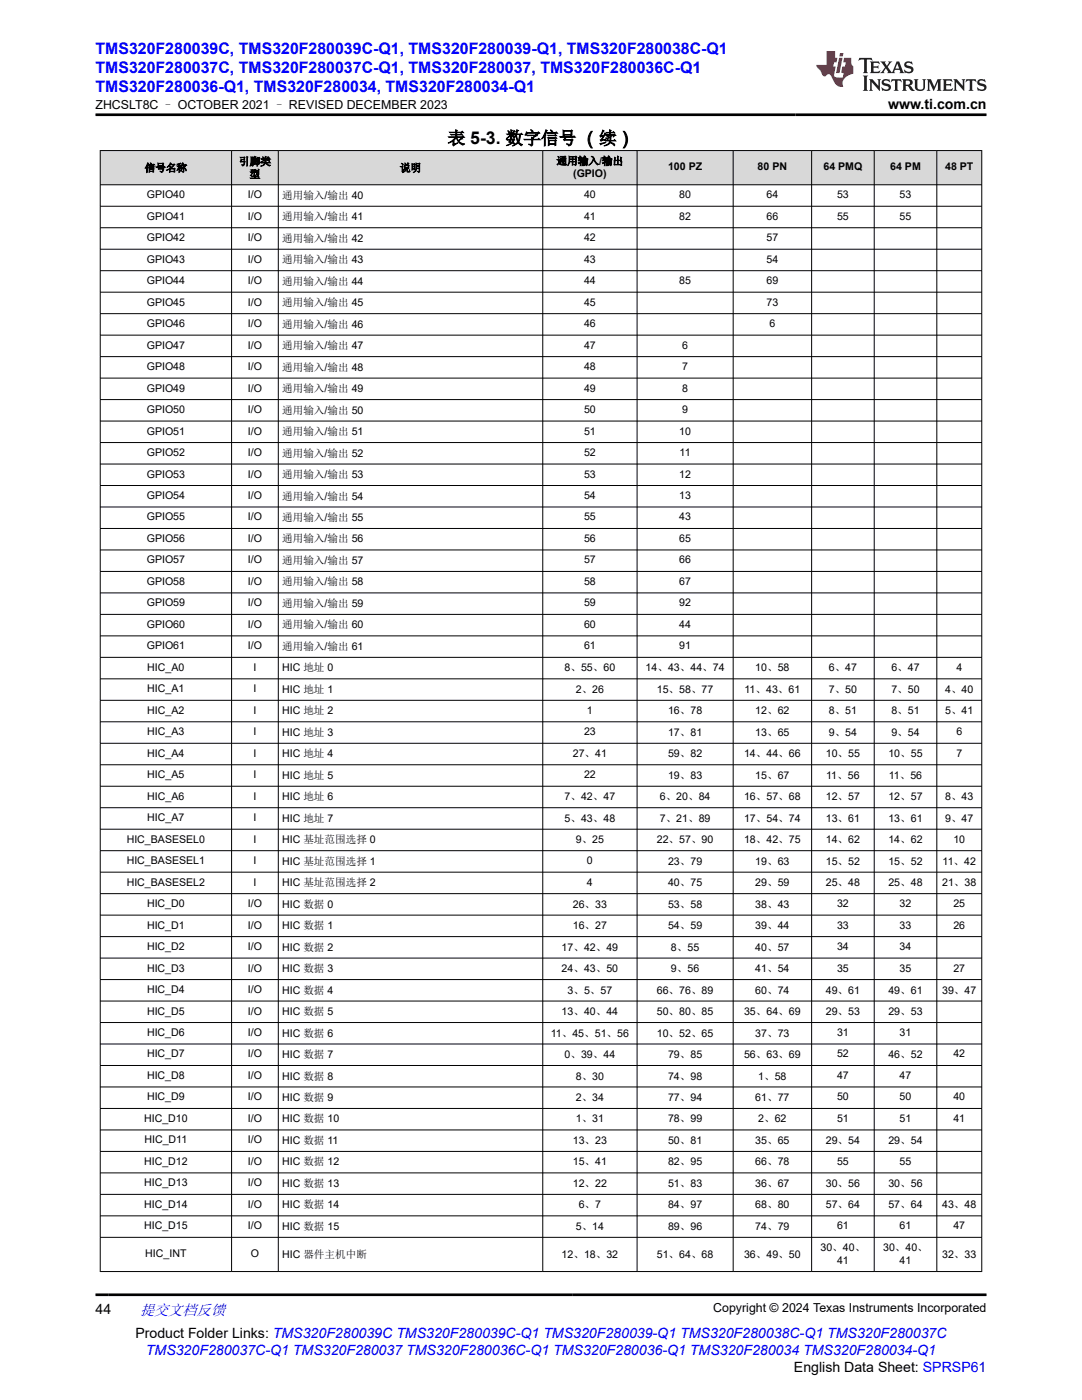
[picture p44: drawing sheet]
<svg xmlns="http://www.w3.org/2000/svg" width="216mm" height="279mm" viewBox="0 0 216 279" stroke-linecap="round" stroke-linejoin="round" font-family="sans-serif">
<defs><g id="words">
<text font-size="3.5" x="89.3" y="28.8">表 5-3. 数字信号 （续）</text>
<g font-size="3.2" fill="#00f">
<text x="19" y="10.7">TMS320F280039C, TMS320F280039C-Q1, TMS320F280039-Q1, TMS320F280038C-Q1</text>
<text x="19" y="14.5">TMS320F280037C, TMS320F280037C-Q1, TMS320F280037, TMS320F280036C-Q1</text>
<text x="19" y="18.3">TMS320F280036-Q1, TMS320F280034, TMS320F280034-Q1</text>
</g>
<text font-size="3" fill="#00f" x="27.9" y="262.4">提交文档反馈</text>
<g font-size="2.8">
<text x="177.2" y="21.7">www.ti.com.cn</text>
<text x="19" y="262.1">44</text>
<text x="27" y="266.9">Product Folder Links: TMS320F280039C TMS320F280039C-Q1 TMS320F280039-Q1 TMS320F280038C-Q1 TMS320F280037C</text>
<text x="158.4" y="273.7">English Data Sheet: SPRSP61</text>
</g>
<text font-size="2.8" fill="#00f" x="29.1" y="270.3">TMS320F280037C-Q1 TMS320F280037 TMS320F280036C-Q1 TMS320F280036-Q1 TMS320F280034 TMS320F280034-Q1</text>
<g font-size="2.5">
<text x="19" y="21.8">ZHCSLT8C – OCTOBER 2021 – REVISED DECEMBER 2023</text>
<text x="142.3" y="261.8">Copyright © 2024 Texas Instruments Incorporated</text>
</g>
<g font-size="2.1">
<text x="28.9" y="34.2">信号名称</text>
<text x="47.7" y="33">引脚类</text>
<text x="49.8" y="35.5">型</text>
<text x="79.8" y="34.2">说明</text>
<text x="111.1" y="32.8">通用输入/输出</text>
<text x="114.4" y="35.4">(GPIO)</text>
<text x="133.3" y="34">100 PZ</text>
<text x="151.2" y="34">80 PN</text>
<text x="164.3" y="34">64 PMQ</text>
<text x="177.6" y="34">64 PM</text>
<text x="188.6" y="34">48 PT</text>
<text x="29.3" y="39.6">GPIO40</text>
<text x="49.5" y="39.6">I/O</text>
<text x="56.3" y="39.7">通用输入/输出 40</text>
<text x="116.5" y="39.6">40</text>
<text x="135.5" y="39.6">80</text>
<text x="152.9" y="39.6">64</text>
<text x="167" y="39.6">53</text>
<text x="179.5" y="39.6">53</text>
<text x="29.3" y="43.9">GPIO41</text>
<text x="49.5" y="43.9">I/O</text>
<text x="56.3" y="44">通用输入/输出 41</text>
<text x="116.5" y="43.9">41</text>
<text x="135.5" y="43.9">82</text>
<text x="152.9" y="43.9">66</text>
<text x="167" y="43.9">55</text>
<text x="179.5" y="43.9">55</text>
<text x="29.3" y="48.1">GPIO42</text>
<text x="29.3" y="52.4">GPIO43</text>
<text x="49.5" y="48.1">I/O</text>
<text x="49.5" y="52.4">I/O</text>
<text x="56.3" y="48.2">通用输入/输出 42</text>
<text x="56.3" y="52.5">通用输入/输出 43</text>
<text x="116.5" y="48.1">42</text>
<text x="116.5" y="52.4">43</text>
<text x="152.9" y="48.1">57</text>
<text x="152.9" y="52.4">54</text>
<text x="29.3" y="56.7">GPIO44</text>
<text x="49.5" y="56.7">I/O</text>
<text x="56.3" y="56.8">通用输入/输出 44</text>
<text x="116.5" y="56.7">44</text>
<text x="135.5" y="56.7">85</text>
<text x="152.9" y="56.7">69</text>
<text x="29.3" y="61">GPIO45</text>
<text x="29.3" y="65.3">GPIO46</text>
<text x="49.5" y="61">I/O</text>
<text x="49.5" y="65.3">I/O</text>
<text x="56.3" y="61.1">通用输入/输出 45</text>
<text x="56.3" y="65.4">通用输入/输出 46</text>
<text x="116.5" y="61">45</text>
<text x="116.5" y="65.3">46</text>
<text x="152.9" y="61">73</text>
<text x="153.5" y="65.3">6</text>
<text x="29.3" y="69.6">GPIO47</text>
<text x="49.5" y="69.6">I/O</text>
<text x="56.3" y="69.7">通用输入/输出 47</text>
<text x="116.5" y="69.6">47</text>
<text x="136.1" y="69.6">6</text>
<text x="29.3" y="73.9">GPIO48</text>
<text x="49.5" y="73.9">I/O</text>
<text x="56.3" y="74">通用输入/输出 48</text>
<text x="116.5" y="73.9">48</text>
<text x="136.1" y="73.9">7</text>
<text x="29.3" y="78.2">GPIO49</text>
<text x="29.3" y="82.4">GPIO50</text>
<text x="49.5" y="78.2">I/O</text>
<text x="49.5" y="82.4">I/O</text>
<text x="56.3" y="78.3">通用输入/输出 49</text>
<text x="56.3" y="82.5">通用输入/输出 50</text>
<text x="116.5" y="78.2">49</text>
<text x="116.5" y="82.4">50</text>
<text x="136.1" y="78.2">8</text>
<text x="136.1" y="82.4">9</text>
<text x="29.3" y="86.7">GPIO51</text>
<text x="49.5" y="86.7">I/O</text>
<text x="56.3" y="86.8">通用输入/输出 51</text>
<text x="116.5" y="86.7">51</text>
<text x="135.5" y="86.7">10</text>
<text x="29.3" y="91">GPIO52</text>
<text x="29.3" y="95.3">GPIO53</text>
<text x="49.5" y="91">I/O</text>
<text x="49.5" y="95.3">I/O</text>
<text x="56.3" y="91.1">通用输入/输出 52</text>
<text x="56.3" y="95.4">通用输入/输出 53</text>
<text x="116.5" y="91">52</text>
<text x="116.5" y="95.3">53</text>
<text x="135.5" y="95.3">12</text>
<text x="135.6" y="91">11</text>
<text x="29.3" y="99.6">GPIO54</text>
<text x="49.5" y="99.6">I/O</text>
<text x="56.3" y="99.7">通用输入/输出 54</text>
<text x="116.5" y="99.6">54</text>
<text x="135.5" y="99.6">13</text>
<text x="29.3" y="103.9">GPIO55</text>
<text x="49.5" y="103.9">I/O</text>
<text x="56.3" y="104">通用输入/输出 55</text>
<text x="116.5" y="103.9">55</text>
<text x="135.5" y="103.9">43</text>
<text x="29.3" y="108.2">GPIO56</text>
<text x="29.3" y="112.4">GPIO57</text>
<text x="49.5" y="108.2">I/O</text>
<text x="49.5" y="112.4">I/O</text>
<text x="56.3" y="108.3">通用输入/输出 56</text>
<text x="56.3" y="112.6">通用输入/输出 57</text>
<text x="116.5" y="108.2">56</text>
<text x="116.5" y="112.4">57</text>
<text x="135.5" y="108.2">65</text>
<text x="135.5" y="112.4">66</text>
<text x="29.3" y="116.7">GPIO58</text>
<text x="49.5" y="116.7">I/O</text>
<text x="56.3" y="116.8">通用输入/输出 58</text>
<text x="116.5" y="116.7">58</text>
<text x="135.5" y="116.7">67</text>
<text x="29.3" y="121">GPIO59</text>
<text x="29.3" y="125.3">GPIO60</text>
<text x="49.5" y="121">I/O</text>
<text x="49.5" y="125.3">I/O</text>
<text x="56.3" y="121.1">通用输入/输出 59</text>
<text x="56.3" y="125.4">通用输入/输出 60</text>
<text x="116.5" y="121">59</text>
<text x="116.5" y="125.3">60</text>
<text x="135.5" y="121">92</text>
<text x="135.5" y="125.3">44</text>
<text x="29.3" y="129.6">GPIO61</text>
<text x="49.5" y="129.6">I/O</text>
<text x="56.3" y="129.7">通用输入/输出 61</text>
<text x="116.5" y="129.6">61</text>
<text x="135.5" y="129.6">91</text>
<text x="29.4" y="133.9">HIC_A0</text>
<text x="50.6" y="133.9">I</text>
<text x="56.3" y="134">HIC 地址 0</text>
<text x="112.7" y="134">8、55、60</text>
<text x="128.8" y="134">14、43、44、74</text>
<text x="150.7" y="134">10、58</text>
<text x="165.4" y="134">6、47</text>
<text x="177.9" y="134">6、47</text>
<text x="190.8" y="133.9">4</text>
<text x="29.4" y="138.2">HIC_A1</text>
<text x="29.4" y="142.5">HIC_A2</text>
<text x="50.6" y="138.2">I</text>
<text x="50.6" y="142.5">I</text>
<text x="56.3" y="138.3">HIC 地址 1</text>
<text x="56.3" y="142.6">HIC 地址 2</text>
<text x="114.9" y="138.3">2、26</text>
<text x="117.1" y="142.5">1</text>
<text x="131.1" y="138.3">15、58、77</text>
<text x="133.3" y="142.6">16、78</text>
<text x="148.6" y="138.3">11、43、61</text>
<text x="150.7" y="142.6">12、62</text>
<text x="165.4" y="138.3">7、50</text>
<text x="165.4" y="142.6">8、51</text>
<text x="177.9" y="138.3">7、50</text>
<text x="177.9" y="142.6">8、51</text>
<text x="188.6" y="138.3">4、40</text>
<text x="188.6" y="142.6">5、41</text>
<text x="29.4" y="146.7">HIC_A3</text>
<text x="50.6" y="146.7">I</text>
<text x="56.3" y="146.8">HIC 地址 3</text>
<text x="116.5" y="146.7">23</text>
<text x="133.3" y="146.8">17、81</text>
<text x="150.7" y="146.8">13、65</text>
<text x="165.4" y="146.8">9、54</text>
<text x="177.9" y="146.8">9、54</text>
<text x="190.8" y="146.7">6</text>
<text x="29.4" y="151">HIC_A4</text>
<text x="29.4" y="155.3">HIC_A5</text>
<text x="50.6" y="151">I</text>
<text x="50.6" y="155.3">I</text>
<text x="56.3" y="151.1">HIC 地址 4</text>
<text x="56.3" y="155.4">HIC 地址 5</text>
<text x="114.3" y="151.1">27、41</text>
<text x="116.5" y="155.3">22</text>
<text x="133.3" y="151.1">59、82</text>
<text x="133.3" y="155.4">19、83</text>
<text x="148.5" y="151.1">14、44、66</text>
<text x="150.7" y="155.4">15、67</text>
<text x="164.8" y="151.1">10、55</text>
<text x="164.9" y="155.4">11、56</text>
<text x="177.3" y="151.1">10、55</text>
<text x="177.4" y="155.4">11、56</text>
<text x="190.8" y="151">7</text>
<text x="29.4" y="159.6">HIC_A6</text>
<text x="50.6" y="159.6">I</text>
<text x="56.3" y="159.7">HIC 地址 6</text>
<text x="112.7" y="159.7">7、42、47</text>
<text x="131.7" y="159.7">6、20、84</text>
<text x="148.5" y="159.7">16、57、68</text>
<text x="164.8" y="159.7">12、57</text>
<text x="177.3" y="159.7">12、57</text>
<text x="188.6" y="159.7">8、43</text>
<text x="29.4" y="163.9">HIC_A7</text>
<text x="50.6" y="163.9">I</text>
<text x="56.3" y="164">HIC 地址 7</text>
<text x="112.7" y="164">5、43、48</text>
<text x="131.7" y="164">7、21、89</text>
<text x="148.5" y="164">17、54、74</text>
<text x="164.8" y="164">13、61</text>
<text x="177.3" y="164">13、61</text>
<text x="188.6" y="164">9、47</text>
<text x="25.3" y="168.2">HIC_BASESEL0</text>
<text x="25.3" y="172.5">HIC_BASESEL1</text>
<text x="50.6" y="168.2">I</text>
<text x="50.6" y="172.5">I</text>
<text x="56.3" y="168.3">HIC 基址范围选择 0</text>
<text x="56.3" y="172.6">HIC 基址范围选择 1</text>
<text x="114.9" y="168.3">9、25</text>
<text x="117.1" y="172.5">0</text>
<text x="131.1" y="168.3">22、57、90</text>
<text x="133.3" y="172.6">23、79</text>
<text x="148.5" y="168.3">18、42、75</text>
<text x="150.7" y="172.6">19、63</text>
<text x="164.8" y="168.3">14、62</text>
<text x="164.8" y="172.6">15、52</text>
<text x="177.3" y="168.3">14、62</text>
<text x="177.3" y="172.6">15、52</text>
<text x="188.1" y="172.6">11、42</text>
<text x="190.2" y="168.2">10</text>
<text x="25.3" y="176.8">HIC_BASESEL2</text>
<text x="50.6" y="176.8">I</text>
<text x="56.3" y="176.9">HIC 基址范围选择 2</text>
<text x="117.1" y="176.8">4</text>
<text x="133.3" y="176.9">40、75</text>
<text x="150.7" y="176.9">29、59</text>
<text x="164.8" y="176.9">25、48</text>
<text x="177.3" y="176.9">25、48</text>
<text x="188" y="176.9">21、38</text>
<text x="29.3" y="181">HIC_D0</text>
<text x="29.3" y="185.3">HIC_D1</text>
<text x="49.5" y="181">I/O</text>
<text x="49.5" y="185.3">I/O</text>
<text x="56.3" y="181.1">HIC 数据 0</text>
<text x="56.3" y="185.4">HIC 数据 1</text>
<text x="114.3" y="181.1">26、33</text>
<text x="114.3" y="185.4">16、27</text>
<text x="133.3" y="181.1">53、58</text>
<text x="133.3" y="185.4">54、59</text>
<text x="150.7" y="181.1">38、43</text>
<text x="150.7" y="185.4">39、44</text>
<text x="167" y="181">32</text>
<text x="167" y="185.3">33</text>
<text x="179.5" y="181">32</text>
<text x="179.5" y="185.3">33</text>
<text x="190.2" y="181">25</text>
<text x="190.2" y="185.3">26</text>
<text x="29.3" y="189.6">HIC_D2</text>
<text x="49.5" y="189.6">I/O</text>
<text x="56.3" y="189.7">HIC 数据 2</text>
<text x="112.1" y="189.7">17、42、49</text>
<text x="133.9" y="189.7">8、55</text>
<text x="150.7" y="189.7">40、57</text>
<text x="167" y="189.6">34</text>
<text x="179.5" y="189.6">34</text>
<text x="29.3" y="193.9">HIC_D3</text>
<text x="49.5" y="193.9">I/O</text>
<text x="56.3" y="194">HIC 数据 3</text>
<text x="112.1" y="194">24、43、50</text>
<text x="133.9" y="194">9、56</text>
<text x="150.7" y="194">41、54</text>
<text x="167" y="193.9">35</text>
<text x="179.5" y="193.9">35</text>
<text x="190.2" y="193.9">27</text>
<text x="29.3" y="198.2">HIC_D4</text>
<text x="29.3" y="202.5">HIC_D5</text>
<text x="49.5" y="198.2">I/O</text>
<text x="49.5" y="202.5">I/O</text>
<text x="56.3" y="198.3">HIC 数据 4</text>
<text x="56.3" y="202.6">HIC 数据 5</text>
<text x="112.1" y="202.6">13、40、44</text>
<text x="113.2" y="198.3">3、5、57</text>
<text x="131.1" y="198.3">66、76、89</text>
<text x="131.1" y="202.6">50、80、85</text>
<text x="148.5" y="202.6">35、64、69</text>
<text x="150.7" y="198.3">60、74</text>
<text x="164.8" y="198.3">49、61</text>
<text x="164.8" y="202.6">29、53</text>
<text x="177.3" y="198.3">49、61</text>
<text x="177.3" y="202.6">29、53</text>
<text x="188" y="198.3">39、47</text>
<text x="29.3" y="206.8">HIC_D6</text>
<text x="49.5" y="206.8">I/O</text>
<text x="56.3" y="206.9">HIC 数据 6</text>
<text x="109.9" y="206.9">11、45、51、56</text>
<text x="131.1" y="206.9">10、52、65</text>
<text x="150.7" y="206.9">37、73</text>
<text x="167" y="206.8">31</text>
<text x="179.5" y="206.8">31</text>
<text x="29.3" y="211">HIC_D7</text>
<text x="29.3" y="215.3">HIC_D8</text>
<text x="49.5" y="211">I/O</text>
<text x="49.5" y="215.3">I/O</text>
<text x="56.3" y="211.2">HIC 数据 7</text>
<text x="56.3" y="215.4">HIC 数据 8</text>
<text x="112.7" y="211.2">0、39、44</text>
<text x="114.9" y="215.4">8、30</text>
<text x="133.3" y="211.2">79、85</text>
<text x="133.3" y="215.4">74、98</text>
<text x="148.5" y="211.2">56、63、69</text>
<text x="151.3" y="215.4">1、58</text>
<text x="167" y="211">52</text>
<text x="167" y="215.3">47</text>
<text x="177.3" y="211.2">46、52</text>
<text x="179.5" y="215.3">47</text>
<text x="190.2" y="211">42</text>
<text x="29.3" y="219.6">HIC_D9</text>
<text x="49.5" y="219.6">I/O</text>
<text x="56.3" y="219.7">HIC 数据 9</text>
<text x="114.9" y="219.7">2、34</text>
<text x="133.3" y="219.7">77、94</text>
<text x="150.7" y="219.7">61、77</text>
<text x="167" y="219.6">50</text>
<text x="179.5" y="219.6">50</text>
<text x="190.2" y="219.6">40</text>
<text x="28.8" y="223.9">HIC_D10</text>
<text x="49.5" y="223.9">I/O</text>
<text x="56.3" y="224">HIC 数据 10</text>
<text x="114.9" y="224">1、31</text>
<text x="133.3" y="224">78、99</text>
<text x="151.3" y="224">2、62</text>
<text x="167" y="223.9">51</text>
<text x="179.5" y="223.9">51</text>
<text x="190.2" y="223.9">41</text>
<text x="28.8" y="232.5">HIC_D12</text>
<text x="28.8" y="228.2">HIC_D11</text>
<text x="49.5" y="228.2">I/O</text>
<text x="49.5" y="232.5">I/O</text>
<text x="56.3" y="228.3">HIC 数据 11</text>
<text x="56.3" y="232.6">HIC 数据 12</text>
<text x="114.3" y="228.3">13、23</text>
<text x="114.3" y="232.6">15、41</text>
<text x="133.3" y="228.3">50、81</text>
<text x="133.3" y="232.6">82、95</text>
<text x="150.7" y="228.3">35、65</text>
<text x="150.7" y="232.6">66、78</text>
<text x="164.8" y="228.3">29、54</text>
<text x="167" y="232.5">55</text>
<text x="177.3" y="228.3">29、54</text>
<text x="179.5" y="232.5">55</text>
<text x="28.8" y="236.8">HIC_D13</text>
<text x="49.5" y="236.8">I/O</text>
<text x="56.3" y="236.9">HIC 数据 13</text>
<text x="114.3" y="236.9">12、22</text>
<text x="133.3" y="236.9">51、83</text>
<text x="150.7" y="236.9">36、67</text>
<text x="164.8" y="236.9">30、56</text>
<text x="177.3" y="236.9">30、56</text>
<text x="28.8" y="241.1">HIC_D14</text>
<text x="28.8" y="245.3">HIC_D15</text>
<text x="49.5" y="241.1">I/O</text>
<text x="49.5" y="245.3">I/O</text>
<text x="56.3" y="241.2">HIC 数据 14</text>
<text x="56.3" y="245.4">HIC 数据 15</text>
<text x="114.9" y="245.4">5、14</text>
<text x="115.5" y="241.2">6、7</text>
<text x="133.3" y="241.2">84、97</text>
<text x="133.3" y="245.4">89、96</text>
<text x="150.7" y="241.2">68、80</text>
<text x="150.7" y="245.4">74、79</text>
<text x="164.8" y="241.2">57、64</text>
<text x="167" y="245.3">61</text>
<text x="177.3" y="241.2">57、64</text>
<text x="179.5" y="245.3">61</text>
<text x="188" y="241.2">43、48</text>
<text x="190.2" y="245.3">47</text>
<text x="29" y="250.9">HIC_INT</text>
<text x="50" y="250.9">O</text>
<text x="56.3" y="251">HIC 器件主机中断</text>
<text x="112.1" y="251">12、18、32</text>
<text x="131.1" y="251">51、64、68</text>
<text x="148.5" y="251">36、49、50</text>
<text x="163.7" y="249.7">30、40、</text>
<text x="176.2" y="249.7">30、40、</text>
<text x="188" y="251">32、33</text>
<text x="167" y="252.3">41</text>
<text x="179.5" y="252.3">41</text>
</g>
</g></defs>
<g fill="#d8d8d8">
<path d="M20 30h175.9v6.9h-175.9z" fill-rule="evenodd"/>
<path d="M20.1 30.1h26v6.7h-26z" fill-rule="evenodd"/>
<path d="M46.3 30.1h9.2v6.7h-9.2z" fill-rule="evenodd"/>
<path d="M55.6 30.1h52.6v6.7h-52.6z" fill-rule="evenodd"/>
<path d="M108.4 30.1h18.7v6.7h-18.7z" fill-rule="evenodd"/>
<path d="M127.2 30.1h19v6.7h-19z" fill-rule="evenodd"/>
<path d="M146.4 30.1h15.5v6.7h-15.5z" fill-rule="evenodd"/>
<path d="M162 30.1h12.4v6.7h-12.4z" fill-rule="evenodd"/>
<path d="M174.5 30.1h12.4v6.7h-12.4z" fill-rule="evenodd"/>
<path d="M187 30.1h8.8v6.7h-8.8z" fill-rule="evenodd"/>
</g>
<g fill="none" stroke="#000" stroke-width=".2">
<path d="M19.9 30h176.1M19.9 36.9h176.1M20 30v223.8M46.2 30v223.8M55.5 30v223.8M108.3 30v223.8M127.1 30v223.8M146.3 30v223.8M162 30v223.8M174.4 30v223.8M186.9 30v223.8M195.9 30v223.8"/>
<path d="M19.9 41.2h176.1M19.9 45.5h176.1M19.9 49.7h176.1M19.9 54h176.1M19.9 58.3h176.1M19.9 62.6h176.1M19.9 66.9h176.1M19.9 71.2h176.1M19.9 75.5h176.1M19.9 79.7h176.1M19.9 84h176.1M19.9 88.3h176.1"/>
<path d="M19.9 92.6h176.1M19.9 96.9h176.1M19.9 101.2h176.1M19.9 105.5h176.1M19.9 109.8h176.1M19.9 114h176.1M19.9 118.3h176.1M19.9 122.6h176.1M19.9 126.9h176.1M19.9 131.2h176.1M19.9 135.5h176.1M19.9 139.8h176.1"/>
<path d="M19.9 144.1h176.1M19.9 148.3h176.1M19.9 152.6h176.1M19.9 156.9h176.1M19.9 161.2h176.1M19.9 165.5h176.1M19.9 169.8h176.1M19.9 174.1h176.1M19.9 178.3h176.1M19.9 182.6h176.1M19.9 186.9h176.1M19.9 191.2h176.1"/>
<path d="M19.9 195.5h176.1M19.9 199.8h176.1M19.9 204.1h176.1M19.9 208.4h176.1M19.9 212.6h176.1M19.9 216.9h176.1M19.9 221.2h176.1M19.9 225.5h176.1M19.9 229.8h176.1M19.9 234.1h176.1M19.9 238.4h176.1M19.9 242.7h176.1"/>
<path d="M19.9 246.9h176.1M19.9 253.8h176.1"/>
</g>
<path d="M171.5 11.6l-.2 .5 .5-.2h.6v.1v2.2l-.2 .4h1l-.2-.4v-2.2v-.1h.5l.5 .2-.1-.5zM173.6 12.3l.2 .4v1.5l-.2 .4h1.9l.1-.6a1.08 1.08 0 0 1-1.3 .2v-.7h.6l.4 .2v-.7l-.4 .2h-.6v-.5l.2-.2a1 1 0 0 1 1 .3l-.1-.5zM175.7 12.3l.9 1.1-1 1.2h.9l-.2-.2 .5-.8 .4 .8-.2 .2h1.6l-.2-.2 .2-.5h.9l.1 .5-.1 .2h.9l-.2-.3-.8-2h-.5l-.9 2.2-.9-1.1 .9-1.1h-.8l.2 .2-.4 .6-.4-.6 .2-.2zM179 12.7l.4 1h-.7zM180.7 12.4a.65 .65 0 0 0-.2 .7 .65 .65 0 0 0 .6 .5l.6 .1 .1 .3a.79 .79 0 0 1-.7 .4 .79 .79 0 0 1-.7-.5l.1 .7 .2-.1a.93 .93 0 0 0 1.1 .1 .93 .93 0 0 0 .4-1 1.46 1.46 0 0 0-1.2-.6l-.1-.3a1.09 1.09 0 0 1 1.2 .2l-.2-.6-.1 .1-.5-.2zM172.2 15.1l.2 .4v2.2l-.2 .4h1l-.2-.4v-2.2l.2-.4zM173.4 15.8l.2 .4v1.5l-.2 .4h.8l-.3-.4 .1-1.3 1.6 1.8v-2l.2-.4h-.7l.1 .2 .1 1.1-1.2-1.3zM176.2 15.9a.65 .65 0 0 0-.2 .8 .65 .65 0 0 0 .6 .4l.6 .2 .1 .2a.79 .79 0 0 1-.7 .4 .79 .79 0 0 1-.7-.5l.1 .7 .2-.1a.93 .93 0 0 0 1.1 .1 .93 .93 0 0 0 .4-.9 1.46 1.46 0 0 0-1.2-.6l-.1-.4a1.09 1.09 0 0 1 1.2 .2l-.1-.6-.2 .1-.5-.1zM177.9 15.8l-.1 .6a.63 .63 0 0 1 .8-.3v1.6l-.3 .4h1l-.2-.4v-1.6a.66 .66 0 0 1 .8 .3l-.1-.6zM180 15.8l.2 .4v1.5l-.2 .4h1l-.2-.2-.1-.7h.5l.1 .2a.79 .79 0 0 0 1.2 .6l-1-.9a.61 .61 0 0 0 .6-.6 .61 .61 0 0 0-.5-.7zM180.8 16.1h.1a.47 .47 0 0 1 .5 .1 .47 .47 0 0 1 .1 .5l-.1 .1-.7 .1zM182.3 15.8l.2 .2a2.27 2.27 0 0 0 .4 2 1.04 1.04 0 0 0 1.7-.7v-1.3l.2-.2h-.8l.2 .4v1.1a.6 .6 0 0 1-.6 .6 .6 .6 0 0 1-.6-.6v-1.1l.3-.4zM184.9 15.8l.2 .4v1.5l-.2 .4h.8l-.3-.4v-1.4l.9 1.9 .9-1.9v1.4l-.3 .4h1l-.2-.4v-1.5l.2-.4h-.8l-.7 1.5-.6-1.5zM188.1 15.8l.2 .4v1.5l-.2 .4h1.9l.1-.6a1.09 1.09 0 0 1-1.3 .2v-.7h.6l.4 .2v-.6l-.4 .2h-.6v-.6l.2-.1a1.01 1.01 0 0 1 1 .3l-.1-.6zM190.2 15.8l.3 .4v1.5l-.3 .4h.8l-.2-.4v-1.3l1.6 1.8v-2l.2-.4h-.7l.2 .2v1.1l-1.2-1.3zM192.8 15.8l-.1 .6a.63 .63 0 0 1 .8-.3v1.6l-.3 .4h1l-.2-.4v-1.6a.66 .66 0 0 1 .8 .3l-.1-.6zM195.2 15.9a.65 .65 0 0 0-.2 .8 .65 .65 0 0 0 .6 .4l.6 .2 .2 .2a.79 .79 0 0 1-.7 .4 .79 .79 0 0 1-.7-.5l.1 .7 .2-.1a.93 .93 0 0 0 1 .1 .93 .93 0 0 0 .5-.9 1.46 1.46 0 0 0-1.3-.6v-.4a1.09 1.09 0 0 1 1.2 .2l-.2-.6-.2 .1-.5-.1z" fill="#231f20"/>
<path d="M164.9 10.2v2.8h-2l.1 .3 .8 1a.95 .95 0 0 0 1 .9 .59 .59 0 0 1 .5-.4 .59 .59 0 0 1 .5 .4l.4 .7a1.59 1.59 0 0 0 2.1 1.4 1.61 1.61 0 0 1 1-2.3l1-.3-.1-1.5a1.59 1.59 0 0 1-.3-1.7h-1.5l-.2 .9h.6l-.2 .9h-.5l-.2 1v.2l.4 .1-.1 .9h-.7a.73 .73 0 0 1-1-.7l.3-1.5h-.5l.1-.9h.5l.2-.9h-.5v-1.3zM167.4 11.5l-.6 3.1h.7l.6-3.1zM167.6 10.6l-.1 .6h.7l.1-.6z" fill="#ed1c24"/>
<path d="M19 22.9h177.8M19 258.4h177.8" fill="none" stroke="#000" stroke-width=".53"/>
<use href="#words"/>
</svg>
